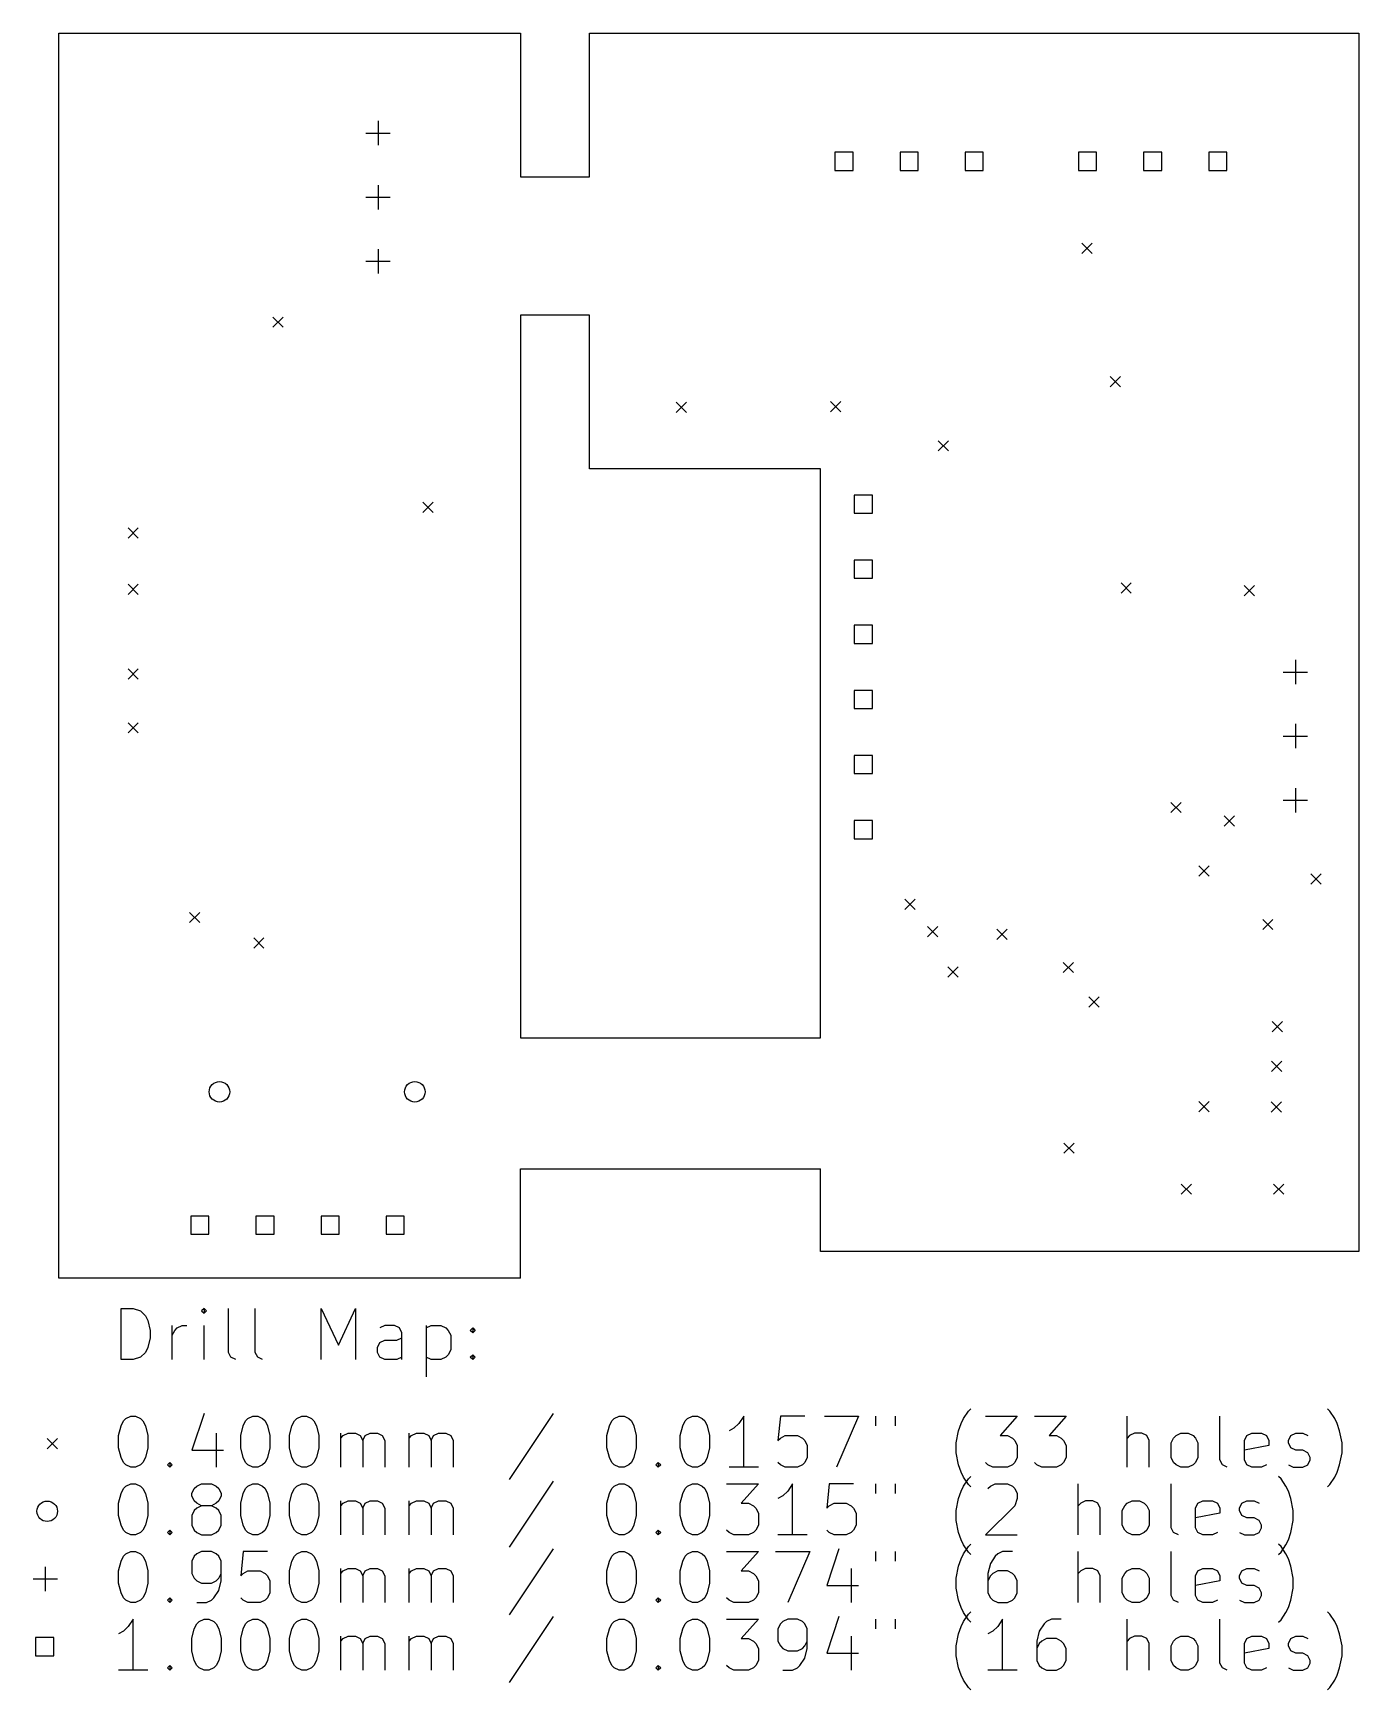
# Model space of a CAD drawing. Extents: x 3.47 to 5.51, y -4.55 to -2.01.
import ezdxf

# ---------------------------------------------------------------- set-up
doc = ezdxf.new("R2010")
doc.units = 0
doc.header["$MEASUREMENT"] = 0
doc.layers.add('BLACK', color=7, linetype='CONTINUOUS')

msp = doc.modelspace()

# ---------------------------------------------------------------- linework, layer by layer
at = {"layer": 'BLACK', "linetype": 'CONTINUOUS'}
for p, q in [((3.51181, -2.00787), (4.22047, -2.00787)), ((3.51181, -3.92028), (3.51181, -2.00787)), ((4.22047, -2.00787), (4.22047, -2.22835)), ((4.32677, -2.00787), (5.50787, -2.00787)), ((4.32677, -2.22835), (4.32677, -2.00787)), ((5.50787, -2.00787), (5.50787, -3.87894)), ((3.98327, -2.16142), (4.02067, -2.16142)), ((4.00197, -2.14272), (4.00197, -2.18012)), ((4.73124, -2.1908), (4.7034, -2.1908)), ((4.7034, -2.1908), (4.7034, -2.21864)), ((4.73124, -2.21864), (4.73124, -2.1908)), ((4.83124, -2.1908), (4.8034, -2.1908)), ((4.8034, -2.1908), (4.8034, -2.21864)), ((4.83124, -2.21864), (4.83124, -2.1908)), ((4.93124, -2.1908), (4.9034, -2.1908)), ((4.9034, -2.1908), (4.9034, -2.21864)), ((4.93124, -2.21864), (4.93124, -2.1908)), ((5.10526, -2.1908), (5.07742, -2.1908)), ((5.07742, -2.1908), (5.07742, -2.21864)), ((5.10526, -2.21864), (5.10526, -2.1908)), ((5.20526, -2.1908), (5.17742, -2.1908)), ((5.17742, -2.1908), (5.17742, -2.21864)), ((5.20526, -2.21864), (5.20526, -2.1908)), ((5.30526, -2.1908), (5.27742, -2.1908)), ((5.27742, -2.1908), (5.27742, -2.21864)), ((5.30526, -2.21864), (5.30526, -2.1908)), ((4.22047, -2.22835), (4.32677, -2.22835)), ((4.7034, -2.21864), (4.73124, -2.21864)), ((4.8034, -2.21864), (4.83124, -2.21864)), ((4.9034, -2.21864), (4.93124, -2.21864)), ((5.07742, -2.21864), (5.10526, -2.21864)), ((5.17742, -2.21864), (5.20526, -2.21864)), ((5.27742, -2.21864), (5.30526, -2.21864)), ((3.98327, -2.25984), (4.02067, -2.25984)), ((4.00197, -2.24114), (4.00197, -2.27854)), ((4.00197, -2.33957), (4.00197, -2.37697)), ((5.08268, -2.33071), (5.09843, -2.34646)), ((5.09843, -2.33071), (5.08268, -2.34646)), ((3.98327, -2.35827), (4.02067, -2.35827)), ((4.22047, -2.44094), (4.22047, -3.55118)), ((4.32677, -2.44094), (4.22047, -2.44094)), ((4.32677, -2.67717), (4.32677, -2.44094)), ((3.84055, -2.4439), (3.8563, -2.45965)), ((3.8563, -2.4439), (3.84055, -2.45965)), ((5.12598, -2.53543), (5.14173, -2.55118)), ((5.14173, -2.53543), (5.12598, -2.55118)), ((4.45965, -2.5748), (4.47539, -2.59055)), ((4.47539, -2.5748), (4.45965, -2.59055)), ((4.69685, -2.57382), (4.7126, -2.58957)), ((4.7126, -2.57382), (4.69685, -2.58957)), ((4.8622, -2.63386), (4.87795, -2.64961)), ((4.87795, -2.63386), (4.8622, -2.64961)), ((4.6811, -2.67717), (4.32677, -2.67717)), ((4.6811, -3.55118), (4.6811, -2.67717)), ((4.76097, -2.71738), (4.73313, -2.71738)), ((4.73313, -2.71738), (4.73313, -2.74522)), ((4.76097, -2.74522), (4.76097, -2.71738)), ((4.07087, -2.72835), (4.08661, -2.74409)), ((4.08661, -2.72835), (4.07087, -2.74409)), ((4.73313, -2.74522), (4.76097, -2.74522)), ((3.61811, -2.76772), (3.63386, -2.78346)), ((3.63386, -2.76772), (3.61811, -2.78346)), ((4.76097, -2.81738), (4.73313, -2.81738)), ((4.73313, -2.81738), (4.73313, -2.84522)), ((4.76097, -2.84522), (4.76097, -2.81738)), ((4.73313, -2.84522), (4.76097, -2.84522)), ((3.61811, -2.85433), (3.63386, -2.87008)), ((3.63386, -2.85433), (3.61811, -2.87008)), ((5.14272, -2.85236), (5.15846, -2.86811)), ((5.15846, -2.85236), (5.14272, -2.86811)), ((5.33169, -2.8563), (5.34744, -2.87205)), ((5.34744, -2.8563), (5.33169, -2.87205)), ((4.76097, -2.91738), (4.73313, -2.91738)), ((4.73313, -2.91738), (4.73313, -2.94522)), ((4.76097, -2.94522), (4.76097, -2.91738)), ((4.73313, -2.94522), (4.76097, -2.94522)), ((5.41043, -2.97047), (5.41043, -3.00787)), ((3.61811, -2.98425), (3.63386, -3)), ((3.63386, -2.98425), (3.61811, -3)), ((5.39173, -2.98917), (5.42913, -2.98917)), ((4.76097, -3.01738), (4.73313, -3.01738)), ((4.73313, -3.01738), (4.73313, -3.04522)), ((4.76097, -3.04522), (4.76097, -3.01738)), ((4.73313, -3.04522), (4.76097, -3.04522)), ((3.61811, -3.06693), (3.63386, -3.08268)), ((3.63386, -3.06693), (3.61811, -3.08268)), ((5.41043, -3.0689), (5.41043, -3.1063)), ((5.39173, -3.0876), (5.42913, -3.0876)), ((4.76097, -3.11738), (4.73313, -3.11738)), ((4.73313, -3.11738), (4.73313, -3.14522)), ((4.76097, -3.14522), (4.76097, -3.11738)), ((4.73313, -3.14522), (4.76097, -3.14522)), ((5.41043, -3.16732), (5.41043, -3.20472)), ((5.21929, -3.18937), (5.23504, -3.20512)), ((5.23504, -3.18937), (5.21929, -3.20512)), ((5.39173, -3.18602), (5.42913, -3.18602)), ((4.76097, -3.21738), (4.73313, -3.21738)), ((4.73313, -3.21738), (4.73313, -3.24522)), ((4.76097, -3.24522), (4.76097, -3.21738)), ((5.30118, -3.21006), (5.31693, -3.22581)), ((5.31693, -3.21006), (5.30118, -3.22581)), ((4.73313, -3.24522), (4.76097, -3.24522)), ((5.2622, -3.28679), (5.27795, -3.30254)), ((5.27795, -3.28679), (5.2622, -3.30254)), ((5.43406, -3.29921), (5.4498, -3.31496)), ((5.4498, -3.29921), (5.43406, -3.31496)), ((3.7126, -3.35827), (3.72835, -3.37402)), ((3.72835, -3.35827), (3.7126, -3.37402)), ((4.81102, -3.33819), (4.82677, -3.35394)), ((4.82677, -3.33819), (4.81102, -3.35394)), ((4.84547, -3.37992), (4.86122, -3.39567)), ((4.86122, -3.37992), (4.84547, -3.39567)), ((4.95197, -3.38425), (4.96772, -3.4)), ((4.96772, -3.38425), (4.95197, -3.4)), ((5.36024, -3.36909), (5.37598, -3.38484)), ((5.37598, -3.36909), (5.36024, -3.38484)), ((3.81102, -3.39764), (3.82677, -3.41339)), ((3.82677, -3.39764), (3.81102, -3.41339)), ((5.05413, -3.43504), (5.06988, -3.45079)), ((5.06988, -3.43504), (5.05413, -3.45079)), ((4.87697, -3.44193), (4.89272, -3.45768)), ((4.89272, -3.44193), (4.87697, -3.45768)), ((5.09348, -3.48819), (5.10923, -3.50394)), ((5.10923, -3.48819), (5.09348, -3.50394)), ((5.3748, -3.52598), (5.39055, -3.54173)), ((5.39055, -3.52598), (5.3748, -3.54173)), ((4.22047, -3.55118), (4.6811, -3.55118)), ((5.37362, -3.58701), (5.38937, -3.60276)), ((5.38937, -3.58701), (5.37362, -3.60276)), ((5.2622, -3.64882), (5.27795, -3.66457)), ((5.27795, -3.64882), (5.2622, -3.66457)), ((5.37323, -3.64921), (5.38898, -3.66496)), ((5.38898, -3.64921), (5.37323, -3.66496)), ((5.05512, -3.7126), (5.07087, -3.72835)), ((5.07087, -3.7126), (5.05512, -3.72835)), ((4.22047, -3.92028), (4.22047, -3.75197)), ((4.22047, -3.75197), (4.6811, -3.75197)), ((4.6811, -3.87894), (4.6811, -3.75197)), ((5.23524, -3.77559), (5.25098, -3.79134)), ((5.25098, -3.77559), (5.23524, -3.79134)), ((5.37697, -3.77559), (5.39272, -3.79134)), ((5.39272, -3.77559), (5.37697, -3.79134)), ((3.74227, -3.82466), (3.71443, -3.82466)), ((3.71443, -3.82466), (3.71443, -3.8525)), ((3.74227, -3.8525), (3.74227, -3.82466)), ((3.84227, -3.82466), (3.81443, -3.82466)), ((3.81443, -3.82466), (3.81443, -3.8525)), ((3.84227, -3.8525), (3.84227, -3.82466)), ((3.94227, -3.82466), (3.91443, -3.82466)), ((3.91443, -3.82466), (3.91443, -3.8525)), ((3.94227, -3.8525), (3.94227, -3.82466)), ((4.04227, -3.82466), (4.01443, -3.82466)), ((4.01443, -3.82466), (4.01443, -3.8525)), ((4.04227, -3.8525), (4.04227, -3.82466)), ((3.71443, -3.8525), (3.74227, -3.8525)), ((3.81443, -3.8525), (3.84227, -3.8525)), ((3.91443, -3.8525), (3.94227, -3.8525)), ((4.01443, -3.8525), (4.04227, -3.8525)), ((5.50787, -3.87894), (4.6811, -3.87894)), ((4.22047, -3.92028), (3.51181, -3.92028)), ((3.60733, -4.04528), (3.60733, -3.96654)), ((3.60733, -3.96654), (3.62608, -3.96654)), ((3.62608, -3.96654), (3.63733, -3.97029)), ((3.73481, -3.96654), (3.73106, -3.97029)), ((3.73856, -3.97029), (3.73481, -3.96654)), ((3.73481, -3.96654), (3.73481, -3.97404)), ((3.77231, -4.03404), (3.77231, -3.96654)), ((3.81355, -4.03404), (3.81355, -3.96654)), ((3.91479, -4.04528), (3.91479, -3.96654)), ((3.91479, -3.96654), (3.94104, -4.02279)), ((3.94104, -4.02279), (3.96729, -3.96654)), ((3.96729, -3.96654), (3.96729, -4.04528)), ((3.63733, -3.97029), (3.64483, -3.97779)), ((3.64483, -3.97779), (3.64858, -3.98529)), ((3.64858, -3.98529), (3.65232, -4.00029)), ((3.68607, -4.04528), (3.68607, -3.99279)), ((3.69357, -3.99654), (3.70107, -3.99279)), ((3.70107, -3.99279), (3.70857, -3.99279)), ((3.73106, -3.97029), (3.73481, -3.97404)), ((3.73481, -3.97404), (3.73856, -3.97029)), ((3.73481, -4.04528), (3.73481, -3.99279)), ((4.01228, -3.99279), (4.00478, -3.99654)), ((4.02728, -3.99279), (4.01228, -3.99279)), ((4.03478, -3.99654), (4.02728, -3.99279)), ((4.07602, -3.99279), (4.07602, -4.07153)), ((4.07602, -3.99654), (4.08352, -3.99279)), ((4.08352, -3.99279), (4.09852, -3.99279)), ((4.09852, -3.99279), (4.10602, -3.99654)), ((3.65232, -4.01154), (3.64858, -4.02654)), ((3.65232, -4.00029), (3.65232, -4.01154)), ((3.68607, -4.00779), (3.68982, -4.00029)), ((3.68982, -4.00029), (3.69357, -3.99654)), ((4.00103, -4.02654), (4.00478, -4.01904)), ((4.00478, -4.01904), (4.01228, -4.01529)), ((4.01228, -4.01529), (4.03103, -4.01529)), ((4.03103, -4.01529), (4.03853, -4.01154)), ((4.03853, -4.00404), (4.03478, -3.99654)), ((4.03853, -4.04528), (4.03853, -4.00404)), ((4.10602, -3.99654), (4.10977, -4.00029)), ((4.10977, -4.00029), (4.11352, -4.00779)), ((4.11352, -4.00779), (4.11352, -4.03029)), ((4.14351, -4.00029), (4.14726, -3.99654)), ((4.14726, -4.00404), (4.14351, -4.00029)), ((4.14726, -3.99654), (4.15101, -4.00029)), ((4.14726, -3.99654), (4.14726, -4.00404)), ((4.15101, -4.00029), (4.14726, -4.00404)), ((3.62608, -4.04528), (3.60733, -4.04528)), ((3.63733, -4.04154), (3.62608, -4.04528)), ((3.64483, -4.03404), (3.63733, -4.04154)), ((3.64858, -4.02654), (3.64483, -4.03404)), ((3.77606, -4.04154), (3.77231, -4.03404)), ((3.78356, -4.04528), (3.77606, -4.04154)), ((3.8173, -4.04154), (3.81355, -4.03404)), ((3.8248, -4.04528), (3.8173, -4.04154)), ((4.00103, -4.03404), (4.00103, -4.02654)), ((4.00478, -4.04154), (4.00103, -4.03404)), ((4.01228, -4.04528), (4.00478, -4.04154)), ((4.03103, -4.04528), (4.01228, -4.04528)), ((4.03853, -4.04154), (4.03103, -4.04528)), ((4.08352, -4.04528), (4.07602, -4.04154)), ((4.09852, -4.04528), (4.08352, -4.04528)), ((4.10602, -4.04154), (4.09852, -4.04528)), ((4.10977, -4.03779), (4.10602, -4.04154)), ((4.11352, -4.03029), (4.10977, -4.03779)), ((4.14351, -4.04154), (4.14726, -4.03779)), ((4.14726, -4.04528), (4.14351, -4.04154)), ((4.14726, -4.03779), (4.15101, -4.04154)), ((4.14726, -4.03779), (4.14726, -4.04528)), ((4.15101, -4.04154), (4.14726, -4.04528)), ((4.90842, -4.1244), (4.91217, -4.12065)), ((5.46335, -4.1244), (5.4596, -4.12065)), ((3.60358, -4.1619), (3.60733, -4.1469)), ((3.60733, -4.1469), (3.61108, -4.1394)), ((3.61108, -4.1394), (3.61483, -4.13565)), ((3.61483, -4.13565), (3.62233, -4.1319)), ((3.62233, -4.1319), (3.62983, -4.1319)), ((3.62983, -4.1319), (3.63733, -4.13565)), ((3.63733, -4.13565), (3.64108, -4.1394)), ((3.64108, -4.1394), (3.64483, -4.1469)), ((3.64483, -4.1469), (3.64858, -4.1619)), ((3.73481, -4.12815), (3.71607, -4.18439)), ((3.79106, -4.1619), (3.79481, -4.1469)), ((3.79481, -4.1469), (3.79856, -4.1394)), ((3.79856, -4.1394), (3.80231, -4.13565)), ((3.80231, -4.13565), (3.8098, -4.1319)), ((3.8098, -4.1319), (3.8173, -4.1319)), ((3.8173, -4.1319), (3.8248, -4.13565)), ((3.8248, -4.13565), (3.82855, -4.1394)), ((3.82855, -4.1394), (3.8323, -4.1469)), ((3.8323, -4.1469), (3.83605, -4.1619)), ((3.86605, -4.1619), (3.8698, -4.1469)), ((3.8698, -4.1469), (3.87355, -4.1394)), ((3.87355, -4.1394), (3.8773, -4.13565)), ((3.8773, -4.13565), (3.8848, -4.1319)), ((3.8848, -4.1319), (3.89229, -4.1319)), ((3.89229, -4.1319), (3.89979, -4.13565)), ((3.89979, -4.13565), (3.90354, -4.1394)), ((3.90354, -4.1394), (3.90729, -4.1469)), ((3.90729, -4.1469), (3.91104, -4.1619)), ((4.271, -4.12815), (4.20351, -4.22939)), ((4.35349, -4.1619), (4.35724, -4.1469)), ((4.35724, -4.1469), (4.36099, -4.1394)), ((4.36099, -4.1394), (4.36474, -4.13565)), ((4.36474, -4.13565), (4.37223, -4.1319)), ((4.37223, -4.1319), (4.37973, -4.1319)), ((4.37973, -4.1319), (4.38723, -4.13565)), ((4.38723, -4.13565), (4.39098, -4.1394)), ((4.39098, -4.1394), (4.39473, -4.1469)), ((4.39473, -4.1469), (4.39848, -4.1619)), ((4.46597, -4.1619), (4.46972, -4.1469)), ((4.46972, -4.1469), (4.47347, -4.1394)), ((4.47347, -4.1394), (4.47722, -4.13565)), ((4.47722, -4.13565), (4.48472, -4.1319)), ((4.48472, -4.1319), (4.49222, -4.1319)), ((4.49222, -4.1319), (4.49972, -4.13565)), ((4.49972, -4.13565), (4.50347, -4.1394)), ((4.50347, -4.1394), (4.50722, -4.1469)), ((4.50722, -4.1469), (4.51097, -4.1619)), ((4.55596, -4.14315), (4.54846, -4.15065)), ((4.56346, -4.1319), (4.55596, -4.14315)), ((4.56346, -4.21064), (4.56346, -4.1319)), ((4.6197, -4.1319), (4.61595, -4.16939)), ((4.6572, -4.1319), (4.6197, -4.1319)), ((4.6872, -4.1319), (4.73969, -4.1319)), ((4.73969, -4.1319), (4.70594, -4.21064)), ((4.76594, -4.1319), (4.76594, -4.1469)), ((4.79593, -4.1319), (4.79593, -4.1469)), ((4.89342, -4.1544), (4.89717, -4.14315)), ((4.89717, -4.14315), (4.90092, -4.13565)), ((4.90092, -4.13565), (4.90842, -4.1244)), ((4.93466, -4.1319), (4.98341, -4.1319)), ((4.98341, -4.1319), (4.95716, -4.1619)), ((5.00966, -4.1319), (5.0584, -4.1319)), ((5.0584, -4.1319), (5.03215, -4.1619)), ((5.15214, -4.21064), (5.15214, -4.1319)), ((5.29462, -4.19939), (5.29462, -4.1319)), ((5.47085, -4.13565), (5.46335, -4.1244)), ((5.4746, -4.14315), (5.47085, -4.13565)), ((5.47835, -4.1544), (5.4746, -4.14315)), ((3.49409, -4.16634), (3.50984, -4.18209)), ((3.50984, -4.16634), (3.49409, -4.18209)), ((3.60358, -4.18064), (3.60358, -4.1619)), ((3.64858, -4.1619), (3.64858, -4.18064)), ((3.75356, -4.15815), (3.75356, -4.21064)), ((3.79106, -4.18064), (3.79106, -4.1619)), ((3.83605, -4.1619), (3.83605, -4.18064)), ((3.86605, -4.18064), (3.86605, -4.1619)), ((3.91104, -4.1619), (3.91104, -4.18064)), ((3.94479, -4.21064), (3.94479, -4.15815)), ((3.94479, -4.16564), (3.94854, -4.1619)), ((3.94854, -4.1619), (3.95604, -4.15815)), ((3.95604, -4.15815), (3.96729, -4.15815)), ((3.96729, -4.15815), (3.97478, -4.1619)), ((3.97478, -4.1619), (3.97853, -4.16939)), ((3.97853, -4.16939), (3.98228, -4.1619)), ((3.97853, -4.16939), (3.97853, -4.21064)), ((3.98228, -4.1619), (3.98978, -4.15815)), ((3.98978, -4.15815), (4.00103, -4.15815)), ((4.00103, -4.15815), (4.00853, -4.1619)), ((4.00853, -4.1619), (4.01228, -4.16939)), ((4.01228, -4.16939), (4.01228, -4.21064)), ((4.04978, -4.21064), (4.04978, -4.15815)), ((4.04978, -4.16564), (4.05352, -4.1619)), ((4.05352, -4.1619), (4.06102, -4.15815)), ((4.06102, -4.15815), (4.07227, -4.15815)), ((4.07227, -4.15815), (4.07977, -4.1619)), ((4.07977, -4.1619), (4.08352, -4.16939)), ((4.08352, -4.16939), (4.08727, -4.1619)), ((4.08352, -4.16939), (4.08352, -4.21064)), ((4.08727, -4.1619), (4.09477, -4.15815)), ((4.09477, -4.15815), (4.10602, -4.15815)), ((4.10602, -4.15815), (4.11352, -4.1619)), ((4.11352, -4.1619), (4.11727, -4.16939)), ((4.11727, -4.16939), (4.11727, -4.21064)), ((4.35349, -4.18064), (4.35349, -4.1619)), ((4.39848, -4.1619), (4.39848, -4.18064)), ((4.46597, -4.18064), (4.46597, -4.1619)), ((4.51097, -4.1619), (4.51097, -4.18064)), ((4.54846, -4.15065), (4.54096, -4.1544)), ((4.61595, -4.16939), (4.6197, -4.16564)), ((4.6197, -4.16564), (4.6272, -4.1619)), ((4.6272, -4.1619), (4.64595, -4.1619)), ((4.64595, -4.1619), (4.65345, -4.16564)), ((4.65345, -4.16564), (4.6572, -4.16939)), ((4.6572, -4.16939), (4.66095, -4.17689)), ((4.88967, -4.17314), (4.89342, -4.1544)), ((4.95716, -4.1619), (4.96841, -4.1619)), ((4.96841, -4.1619), (4.97591, -4.16564)), ((4.97591, -4.16564), (4.97966, -4.16939)), ((4.97966, -4.16939), (4.98341, -4.17689)), ((5.03215, -4.1619), (5.0434, -4.1619)), ((5.0434, -4.1619), (5.0509, -4.16564)), ((5.0509, -4.16564), (5.05465, -4.16939)), ((5.05465, -4.16939), (5.0584, -4.17689)), ((5.15589, -4.1619), (5.15214, -4.16564)), ((5.16339, -4.15815), (5.15589, -4.1619)), ((5.17463, -4.15815), (5.16339, -4.15815)), ((5.18213, -4.1619), (5.17463, -4.15815)), ((5.18588, -4.16939), (5.18213, -4.1619)), ((5.18588, -4.21064), (5.18588, -4.16939)), ((5.21963, -4.17314), (5.22338, -4.16564)), ((5.22338, -4.16564), (5.22713, -4.1619)), ((5.22713, -4.1619), (5.23463, -4.15815)), ((5.23463, -4.15815), (5.24588, -4.15815)), ((5.24588, -4.15815), (5.25337, -4.1619)), ((5.25337, -4.1619), (5.25712, -4.16564)), ((5.25712, -4.16564), (5.26087, -4.17314)), ((5.33211, -4.16939), (5.33586, -4.1619)), ((5.33211, -4.19939), (5.33211, -4.16939)), ((5.33586, -4.1619), (5.34336, -4.15815)), ((5.34336, -4.15815), (5.35836, -4.15815)), ((5.35836, -4.15815), (5.36586, -4.1619)), ((5.36586, -4.1619), (5.36961, -4.16939)), ((5.36961, -4.16939), (5.36961, -4.17689)), ((5.39961, -4.16939), (5.40336, -4.1619)), ((5.39961, -4.17314), (5.39961, -4.16939)), ((5.40336, -4.1619), (5.41086, -4.15815)), ((5.41086, -4.15815), (5.4221, -4.15815)), ((5.4221, -4.15815), (5.4296, -4.1619)), ((5.4821, -4.17314), (5.47835, -4.1544)), ((3.60733, -4.19564), (3.60358, -4.18064)), ((3.61108, -4.20314), (3.60733, -4.19564)), ((3.64483, -4.19564), (3.64108, -4.20314)), ((3.64858, -4.18064), (3.64483, -4.19564)), ((3.71607, -4.18439), (3.76481, -4.18439)), ((3.79481, -4.19564), (3.79106, -4.18064)), ((3.79856, -4.20314), (3.79481, -4.19564)), ((3.8323, -4.19564), (3.82855, -4.20314)), ((3.83605, -4.18064), (3.8323, -4.19564)), ((3.8698, -4.19564), (3.86605, -4.18064)), ((3.87355, -4.20314), (3.8698, -4.19564)), ((3.90729, -4.19564), (3.90354, -4.20314)), ((3.91104, -4.18064), (3.90729, -4.19564)), ((4.35724, -4.19564), (4.35349, -4.18064)), ((4.36099, -4.20314), (4.35724, -4.19564)), ((4.39473, -4.19564), (4.39098, -4.20314)), ((4.39848, -4.18064), (4.39473, -4.19564)), ((4.46972, -4.19564), (4.46597, -4.18064)), ((4.47347, -4.20314), (4.46972, -4.19564)), ((4.50722, -4.19564), (4.50347, -4.20314)), ((4.51097, -4.18064), (4.50722, -4.19564)), ((4.66095, -4.19564), (4.6572, -4.20314)), ((4.66095, -4.17689), (4.66095, -4.19564)), ((4.88967, -4.18814), (4.88967, -4.17314)), ((4.89342, -4.20689), (4.88967, -4.18814)), ((4.98341, -4.19564), (4.97966, -4.20314)), ((4.98341, -4.17689), (4.98341, -4.19564)), ((5.0584, -4.19564), (5.05465, -4.20314)), ((5.0584, -4.17689), (5.0584, -4.19564)), ((5.21963, -4.19564), (5.21963, -4.17314)), ((5.22338, -4.20314), (5.21963, -4.19564)), ((5.26087, -4.19564), (5.25712, -4.20314)), ((5.26087, -4.17314), (5.26087, -4.19564)), ((5.36961, -4.17689), (5.33211, -4.18439)), ((5.40336, -4.18064), (5.39961, -4.17314)), ((5.41086, -4.18439), (5.40336, -4.18064)), ((5.4221, -4.18439), (5.41086, -4.18439)), ((5.4296, -4.18814), (5.4221, -4.18439)), ((5.43335, -4.19564), (5.4296, -4.18814)), ((5.43335, -4.19939), (5.43335, -4.19564)), ((5.47835, -4.20689), (5.4821, -4.18814)), ((5.4821, -4.18814), (5.4821, -4.17314)), ((3.61483, -4.20689), (3.61108, -4.20314)), ((3.62233, -4.21064), (3.61483, -4.20689)), ((3.62983, -4.21064), (3.62233, -4.21064)), ((3.63733, -4.20689), (3.62983, -4.21064)), ((3.64108, -4.20314), (3.63733, -4.20689)), ((3.67857, -4.20689), (3.68232, -4.20314)), ((3.68232, -4.21064), (3.67857, -4.20689)), ((3.68232, -4.20314), (3.68607, -4.20689)), ((3.68232, -4.20314), (3.68232, -4.21064)), ((3.68607, -4.20689), (3.68232, -4.21064)), ((3.80231, -4.20689), (3.79856, -4.20314)), ((3.8098, -4.21064), (3.80231, -4.20689)), ((3.8173, -4.21064), (3.8098, -4.21064)), ((3.8248, -4.20689), (3.8173, -4.21064)), ((3.82855, -4.20314), (3.8248, -4.20689)), ((3.8773, -4.20689), (3.87355, -4.20314)), ((3.8848, -4.21064), (3.8773, -4.20689)), ((3.89229, -4.21064), (3.8848, -4.21064)), ((3.89979, -4.20689), (3.89229, -4.21064)), ((3.90354, -4.20314), (3.89979, -4.20689)), ((4.36474, -4.20689), (4.36099, -4.20314)), ((4.37223, -4.21064), (4.36474, -4.20689)), ((4.37973, -4.21064), (4.37223, -4.21064)), ((4.38723, -4.20689), (4.37973, -4.21064)), ((4.39098, -4.20314), (4.38723, -4.20689)), ((4.42848, -4.20689), (4.43223, -4.20314)), ((4.43223, -4.21064), (4.42848, -4.20689)), ((4.43223, -4.20314), (4.43598, -4.20689)), ((4.43223, -4.20314), (4.43223, -4.21064)), ((4.43598, -4.20689), (4.43223, -4.21064)), ((4.47722, -4.20689), (4.47347, -4.20314)), ((4.48472, -4.21064), (4.47722, -4.20689)), ((4.49222, -4.21064), (4.48472, -4.21064)), ((4.49972, -4.20689), (4.49222, -4.21064)), ((4.50347, -4.20314), (4.49972, -4.20689)), ((4.58596, -4.21064), (4.54096, -4.21064)), ((4.6197, -4.20689), (4.61595, -4.20314)), ((4.6272, -4.21064), (4.6197, -4.20689)), ((4.64595, -4.21064), (4.6272, -4.21064)), ((4.65345, -4.20689), (4.64595, -4.21064)), ((4.6572, -4.20314), (4.65345, -4.20689)), ((4.89717, -4.21814), (4.89342, -4.20689)), ((4.90092, -4.22564), (4.89717, -4.21814)), ((4.93841, -4.20689), (4.93466, -4.20314)), ((4.94591, -4.21064), (4.93841, -4.20689)), ((4.96841, -4.21064), (4.94591, -4.21064)), ((4.97591, -4.20689), (4.96841, -4.21064)), ((4.97966, -4.20314), (4.97591, -4.20689)), ((5.0134, -4.20689), (5.00966, -4.20314)), ((5.0209, -4.21064), (5.0134, -4.20689)), ((5.0434, -4.21064), (5.0209, -4.21064)), ((5.0509, -4.20689), (5.0434, -4.21064)), ((5.05465, -4.20314), (5.0509, -4.20689)), ((5.22713, -4.20689), (5.22338, -4.20314)), ((5.23463, -4.21064), (5.22713, -4.20689)), ((5.24588, -4.21064), (5.23463, -4.21064)), ((5.25337, -4.20689), (5.24588, -4.21064)), ((5.25712, -4.20314), (5.25337, -4.20689)), ((5.29837, -4.20689), (5.29462, -4.19939)), ((5.30587, -4.21064), (5.29837, -4.20689)), ((5.33586, -4.20689), (5.33211, -4.19939)), ((5.34336, -4.21064), (5.33586, -4.20689)), ((5.35836, -4.21064), (5.34336, -4.21064)), ((5.36586, -4.20689), (5.35836, -4.21064)), ((5.39961, -4.20689), (5.40711, -4.21064)), ((5.40711, -4.21064), (5.4221, -4.21064)), ((5.4221, -4.21064), (5.4296, -4.20689)), ((5.4296, -4.20689), (5.43335, -4.19939)), ((5.47085, -4.22564), (5.4746, -4.21814)), ((5.4746, -4.21814), (5.47835, -4.20689)), ((3.60733, -4.25083), (3.61108, -4.24334)), ((3.61108, -4.24334), (3.61483, -4.23959)), ((3.61483, -4.23959), (3.62233, -4.23584)), ((3.62233, -4.23584), (3.62983, -4.23584)), ((3.62983, -4.23584), (3.63733, -4.23959)), ((3.63733, -4.23959), (3.64108, -4.24334)), ((3.64108, -4.24334), (3.64483, -4.25083)), ((3.71607, -4.25083), (3.71982, -4.24334)), ((3.71982, -4.24334), (3.72357, -4.23959)), ((3.72357, -4.23959), (3.73106, -4.23584)), ((3.73106, -4.23584), (3.74606, -4.23584)), ((3.74606, -4.23584), (3.75356, -4.23959)), ((3.75356, -4.23959), (3.75731, -4.24334)), ((3.75731, -4.24334), (3.76106, -4.25083)), ((3.79481, -4.25083), (3.79856, -4.24334)), ((3.79856, -4.24334), (3.80231, -4.23959)), ((3.80231, -4.23959), (3.8098, -4.23584)), ((3.8098, -4.23584), (3.8173, -4.23584)), ((3.8173, -4.23584), (3.8248, -4.23959)), ((3.8248, -4.23959), (3.82855, -4.24334)), ((3.82855, -4.24334), (3.8323, -4.25083)), ((3.8698, -4.25083), (3.87355, -4.24334)), ((3.87355, -4.24334), (3.8773, -4.23959)), ((3.8773, -4.23959), (3.8848, -4.23584)), ((3.8848, -4.23584), (3.89229, -4.23584)), ((3.89229, -4.23584), (3.89979, -4.23959)), ((3.89979, -4.23959), (3.90354, -4.24334)), ((3.90354, -4.24334), (3.90729, -4.25083)), ((4.271, -4.23209), (4.20351, -4.33332)), ((4.35724, -4.25083), (4.36099, -4.24334)), ((4.36099, -4.24334), (4.36474, -4.23959)), ((4.36474, -4.23959), (4.37223, -4.23584)), ((4.37223, -4.23584), (4.37973, -4.23584)), ((4.37973, -4.23584), (4.38723, -4.23959)), ((4.38723, -4.23959), (4.39098, -4.24334)), ((4.39098, -4.24334), (4.39473, -4.25083)), ((4.46972, -4.25083), (4.47347, -4.24334)), ((4.47347, -4.24334), (4.47722, -4.23959)), ((4.47722, -4.23959), (4.48472, -4.23584)), ((4.48472, -4.23584), (4.49222, -4.23584)), ((4.49222, -4.23584), (4.49972, -4.23959)), ((4.49972, -4.23959), (4.50347, -4.24334)), ((4.50347, -4.24334), (4.50722, -4.25083)), ((4.53721, -4.23584), (4.58596, -4.23584)), ((4.58596, -4.23584), (4.55971, -4.26583)), ((4.63095, -4.24708), (4.62345, -4.25458)), ((4.63845, -4.23584), (4.63095, -4.24708)), ((4.63845, -4.31458), (4.63845, -4.23584)), ((4.69469, -4.23584), (4.69094, -4.27333)), ((4.73219, -4.23584), (4.69469, -4.23584)), ((4.76594, -4.23584), (4.76594, -4.25083)), ((4.79593, -4.23584), (4.79593, -4.25083)), ((4.89342, -4.25833), (4.89717, -4.24708)), ((4.89717, -4.24708), (4.90092, -4.23959)), ((4.90842, -4.23689), (4.90092, -4.22564)), ((4.90092, -4.23959), (4.90842, -4.22834)), ((4.90842, -4.22834), (4.91217, -4.22459)), ((4.91217, -4.24064), (4.90842, -4.23689)), ((4.93841, -4.24334), (4.94216, -4.23959)), ((4.94216, -4.23959), (4.94966, -4.23584)), ((4.94966, -4.23584), (4.96841, -4.23584)), ((4.96841, -4.23584), (4.97591, -4.23959)), ((4.97591, -4.23959), (4.97966, -4.24334)), ((4.97966, -4.24334), (4.98341, -4.25083)), ((5.07715, -4.31458), (5.07715, -4.23584)), ((5.21963, -4.30333), (5.21963, -4.23584)), ((5.38836, -4.22834), (5.38461, -4.22459)), ((5.39586, -4.23959), (5.38836, -4.22834)), ((5.39961, -4.24708), (5.39586, -4.23959)), ((5.40336, -4.25833), (5.39961, -4.24708)), ((5.4596, -4.24064), (5.46335, -4.23689)), ((5.46335, -4.23689), (5.47085, -4.22564)), ((3.60358, -4.26583), (3.60733, -4.25083)), ((3.60358, -4.28458), (3.60358, -4.26583)), ((3.64483, -4.25083), (3.64858, -4.26583)), ((3.64858, -4.26583), (3.64858, -4.28458)), ((3.71607, -4.25458), (3.71607, -4.25083)), ((3.71982, -4.26208), (3.71607, -4.25458)), ((3.72357, -4.26583), (3.71982, -4.26208)), ((3.72357, -4.27333), (3.71982, -4.27708)), ((3.73106, -4.26958), (3.72357, -4.26583)), ((3.73106, -4.26958), (3.72357, -4.27333)), ((3.74606, -4.26958), (3.73106, -4.26958)), ((3.75356, -4.26583), (3.74606, -4.26958)), ((3.75356, -4.27333), (3.74606, -4.26958)), ((3.75731, -4.26208), (3.75356, -4.26583)), ((3.75731, -4.27708), (3.75356, -4.27333)), ((3.76106, -4.25458), (3.75731, -4.26208)), ((3.76106, -4.25083), (3.76106, -4.25458)), ((3.79106, -4.26583), (3.79481, -4.25083)), ((3.79106, -4.28458), (3.79106, -4.26583)), ((3.8323, -4.25083), (3.83605, -4.26583)), ((3.83605, -4.26583), (3.83605, -4.28458)), ((3.86605, -4.26583), (3.8698, -4.25083)), ((3.86605, -4.28458), (3.86605, -4.26583)), ((3.90729, -4.25083), (3.91104, -4.26583)), ((3.91104, -4.26583), (3.91104, -4.28458)), ((3.94479, -4.31458), (3.94479, -4.26208)), ((3.94479, -4.26958), (3.94854, -4.26583)), ((3.94854, -4.26583), (3.95604, -4.26208)), ((3.95604, -4.26208), (3.96729, -4.26208)), ((3.96729, -4.26208), (3.97478, -4.26583)), ((3.97478, -4.26583), (3.97853, -4.27333)), ((3.97853, -4.27333), (3.98228, -4.26583)), ((3.97853, -4.27333), (3.97853, -4.31458)), ((3.98228, -4.26583), (3.98978, -4.26208)), ((3.98978, -4.26208), (4.00103, -4.26208)), ((4.00103, -4.26208), (4.00853, -4.26583)), ((4.00853, -4.26583), (4.01228, -4.27333)), ((4.01228, -4.27333), (4.01228, -4.31458)), ((4.04978, -4.31458), (4.04978, -4.26208)), ((4.04978, -4.26958), (4.05352, -4.26583)), ((4.05352, -4.26583), (4.06102, -4.26208)), ((4.06102, -4.26208), (4.07227, -4.26208)), ((4.07227, -4.26208), (4.07977, -4.26583)), ((4.07977, -4.26583), (4.08352, -4.27333)), ((4.08352, -4.27333), (4.08727, -4.26583)), ((4.08352, -4.27333), (4.08352, -4.31458)), ((4.08727, -4.26583), (4.09477, -4.26208)), ((4.09477, -4.26208), (4.10602, -4.26208)), ((4.10602, -4.26208), (4.11352, -4.26583)), ((4.11352, -4.26583), (4.11727, -4.27333)), ((4.11727, -4.27333), (4.11727, -4.31458)), ((4.35349, -4.26583), (4.35724, -4.25083)), ((4.35349, -4.28458), (4.35349, -4.26583)), ((4.39473, -4.25083), (4.39848, -4.26583)), ((4.39848, -4.26583), (4.39848, -4.28458)), ((4.46597, -4.26583), (4.46972, -4.25083)), ((4.46597, -4.28458), (4.46597, -4.26583)), ((4.50722, -4.25083), (4.51097, -4.26583)), ((4.51097, -4.26583), (4.51097, -4.28458)), ((4.55971, -4.26583), (4.57096, -4.26583)), ((4.57096, -4.26583), (4.57846, -4.26958)), ((4.57846, -4.26958), (4.58221, -4.27333)), ((4.58221, -4.27333), (4.58596, -4.28083)), ((4.62345, -4.25458), (4.61595, -4.25833)), ((4.69094, -4.27333), (4.69469, -4.26958)), ((4.69469, -4.26958), (4.70219, -4.26583)), ((4.70219, -4.26583), (4.72094, -4.26583)), ((4.72094, -4.26583), (4.72844, -4.26958)), ((4.72844, -4.26958), (4.73219, -4.27333)), ((4.73219, -4.27333), (4.73594, -4.28083)), ((4.88967, -4.27708), (4.89342, -4.25833)), ((4.97966, -4.26958), (4.93466, -4.31458)), ((4.98341, -4.25833), (4.97966, -4.26958)), ((4.98341, -4.25083), (4.98341, -4.25833)), ((5.0809, -4.26583), (5.07715, -4.26958)), ((5.0884, -4.26208), (5.0809, -4.26583)), ((5.09964, -4.26208), (5.0884, -4.26208)), ((5.10714, -4.26583), (5.09964, -4.26208)), ((5.11089, -4.27333), (5.10714, -4.26583)), ((5.11089, -4.31458), (5.11089, -4.27333)), ((5.14464, -4.27708), (5.14839, -4.26958)), ((5.14839, -4.26958), (5.15214, -4.26583)), ((5.15214, -4.26583), (5.15964, -4.26208)), ((5.15964, -4.26208), (5.17089, -4.26208)), ((5.17089, -4.26208), (5.17838, -4.26583)), ((5.17838, -4.26583), (5.18213, -4.26958)), ((5.18213, -4.26958), (5.18588, -4.27708)), ((5.25712, -4.27333), (5.26087, -4.26583)), ((5.25712, -4.30333), (5.25712, -4.27333)), ((5.26087, -4.26583), (5.26837, -4.26208)), ((5.26837, -4.26208), (5.28337, -4.26208)), ((5.28337, -4.26208), (5.29087, -4.26583)), ((5.29087, -4.26583), (5.29462, -4.27333)), ((5.29462, -4.27333), (5.29462, -4.28083)), ((5.32462, -4.27333), (5.32837, -4.26583)), ((5.32462, -4.27708), (5.32462, -4.27333)), ((5.32837, -4.26583), (5.33586, -4.26208)), ((5.33586, -4.26208), (5.34711, -4.26208)), ((5.34711, -4.26208), (5.35461, -4.26583)), ((5.40711, -4.27708), (5.40336, -4.25833)), ((3.60733, -4.29958), (3.60358, -4.28458)), ((3.61108, -4.30708), (3.60733, -4.29958)), ((3.64483, -4.29958), (3.64108, -4.30708)), ((3.64858, -4.28458), (3.64483, -4.29958)), ((3.71982, -4.27708), (3.71607, -4.28458)), ((3.71607, -4.28458), (3.71607, -4.29958)), ((3.71607, -4.29958), (3.71982, -4.30708)), ((3.76106, -4.28458), (3.75731, -4.27708)), ((3.75731, -4.30708), (3.76106, -4.29958)), ((3.76106, -4.29958), (3.76106, -4.28458)), ((3.79481, -4.29958), (3.79106, -4.28458)), ((3.79856, -4.30708), (3.79481, -4.29958)), ((3.8323, -4.29958), (3.82855, -4.30708)), ((3.83605, -4.28458), (3.8323, -4.29958)), ((3.8698, -4.29958), (3.86605, -4.28458)), ((3.87355, -4.30708), (3.8698, -4.29958)), ((3.90729, -4.29958), (3.90354, -4.30708)), ((3.91104, -4.28458), (3.90729, -4.29958)), ((4.35724, -4.29958), (4.35349, -4.28458)), ((4.36099, -4.30708), (4.35724, -4.29958)), ((4.39473, -4.29958), (4.39098, -4.30708)), ((4.39848, -4.28458), (4.39473, -4.29958)), ((4.46972, -4.29958), (4.46597, -4.28458)), ((4.47347, -4.30708), (4.46972, -4.29958)), ((4.50722, -4.29958), (4.50347, -4.30708)), ((4.51097, -4.28458), (4.50722, -4.29958)), ((4.58596, -4.29958), (4.58221, -4.30708)), ((4.58596, -4.28083), (4.58596, -4.29958)), ((4.73594, -4.29958), (4.73219, -4.30708)), ((4.73594, -4.28083), (4.73594, -4.29958)), ((4.88967, -4.29208), (4.88967, -4.27708)), ((4.89342, -4.31083), (4.88967, -4.29208)), ((5.14464, -4.29958), (5.14464, -4.27708)), ((5.14839, -4.30708), (5.14464, -4.29958)), ((5.18588, -4.29958), (5.18213, -4.30708)), ((5.18588, -4.27708), (5.18588, -4.29958)), ((5.29462, -4.28083), (5.25712, -4.28833)), ((5.32837, -4.28458), (5.32462, -4.27708)), ((5.33586, -4.28833), (5.32837, -4.28458)), ((5.34711, -4.28833), (5.33586, -4.28833)), ((5.35461, -4.29208), (5.34711, -4.28833)), ((5.35836, -4.29958), (5.35461, -4.29208)), ((5.35836, -4.30333), (5.35836, -4.29958)), ((5.40336, -4.31083), (5.40711, -4.29208)), ((5.40711, -4.29208), (5.40711, -4.27708)), ((3.61483, -4.31083), (3.61108, -4.30708)), ((3.62233, -4.31458), (3.61483, -4.31083)), ((3.62983, -4.31458), (3.62233, -4.31458)), ((3.63733, -4.31083), (3.62983, -4.31458)), ((3.64108, -4.30708), (3.63733, -4.31083)), ((3.67857, -4.31083), (3.68232, -4.30708)), ((3.68232, -4.31458), (3.67857, -4.31083)), ((3.68232, -4.30708), (3.68607, -4.31083)), ((3.68232, -4.30708), (3.68232, -4.31458)), ((3.68607, -4.31083), (3.68232, -4.31458)), ((3.71982, -4.30708), (3.72357, -4.31083)), ((3.72357, -4.31083), (3.73106, -4.31458)), ((3.73106, -4.31458), (3.74606, -4.31458)), ((3.74606, -4.31458), (3.75356, -4.31083)), ((3.75356, -4.31083), (3.75731, -4.30708)), ((3.80231, -4.31083), (3.79856, -4.30708)), ((3.8098, -4.31458), (3.80231, -4.31083)), ((3.8173, -4.31458), (3.8098, -4.31458)), ((3.8248, -4.31083), (3.8173, -4.31458)), ((3.82855, -4.30708), (3.8248, -4.31083)), ((3.8773, -4.31083), (3.87355, -4.30708)), ((3.8848, -4.31458), (3.8773, -4.31083)), ((3.89229, -4.31458), (3.8848, -4.31458)), ((3.89979, -4.31083), (3.89229, -4.31458)), ((3.90354, -4.30708), (3.89979, -4.31083)), ((4.36474, -4.31083), (4.36099, -4.30708)), ((4.37223, -4.31458), (4.36474, -4.31083)), ((4.37973, -4.31458), (4.37223, -4.31458)), ((4.38723, -4.31083), (4.37973, -4.31458)), ((4.39098, -4.30708), (4.38723, -4.31083)), ((4.42848, -4.31083), (4.43223, -4.30708)), ((4.43223, -4.31458), (4.42848, -4.31083)), ((4.43223, -4.30708), (4.43598, -4.31083)), ((4.43223, -4.30708), (4.43223, -4.31458)), ((4.43598, -4.31083), (4.43223, -4.31458)), ((4.47722, -4.31083), (4.47347, -4.30708)), ((4.48472, -4.31458), (4.47722, -4.31083)), ((4.49222, -4.31458), (4.48472, -4.31458)), ((4.49972, -4.31083), (4.49222, -4.31458)), ((4.50347, -4.30708), (4.49972, -4.31083)), ((4.54096, -4.31083), (4.53721, -4.30708)), ((4.54846, -4.31458), (4.54096, -4.31083)), ((4.57096, -4.31458), (4.54846, -4.31458)), ((4.57846, -4.31083), (4.57096, -4.31458)), ((4.58221, -4.30708), (4.57846, -4.31083)), ((4.66095, -4.31458), (4.61595, -4.31458)), ((4.69469, -4.31083), (4.69094, -4.30708)), ((4.70219, -4.31458), (4.69469, -4.31083)), ((4.72094, -4.31458), (4.70219, -4.31458)), ((4.72844, -4.31083), (4.72094, -4.31458)), ((4.73219, -4.30708), (4.72844, -4.31083)), ((4.89717, -4.32208), (4.89342, -4.31083)), ((4.90092, -4.32957), (4.89717, -4.32208)), ((4.93466, -4.31458), (4.98341, -4.31458)), ((5.15214, -4.31083), (5.14839, -4.30708)), ((5.15964, -4.31458), (5.15214, -4.31083)), ((5.17089, -4.31458), (5.15964, -4.31458)), ((5.17838, -4.31083), (5.17089, -4.31458)), ((5.18213, -4.30708), (5.17838, -4.31083)), ((5.22338, -4.31083), (5.21963, -4.30333)), ((5.23088, -4.31458), (5.22338, -4.31083)), ((5.26087, -4.31083), (5.25712, -4.30333)), ((5.26837, -4.31458), (5.26087, -4.31083)), ((5.28337, -4.31458), (5.26837, -4.31458)), ((5.29087, -4.31083), (5.28337, -4.31458)), ((5.32462, -4.31083), (5.33211, -4.31458)), ((5.33211, -4.31458), (5.34711, -4.31458)), ((5.34711, -4.31458), (5.35461, -4.31083)), ((5.35461, -4.31083), (5.35836, -4.30333)), ((5.39586, -4.32957), (5.39961, -4.32208)), ((5.39961, -4.32208), (5.40336, -4.31083)), ((3.60733, -4.35477), (3.61108, -4.34727)), ((3.61108, -4.34727), (3.61483, -4.34352)), ((3.61483, -4.34352), (3.62233, -4.33977)), ((3.62233, -4.33977), (3.62983, -4.33977)), ((3.62983, -4.33977), (3.63733, -4.34352)), ((3.63733, -4.34352), (3.64108, -4.34727)), ((3.64108, -4.34727), (3.64483, -4.35477)), ((3.71982, -4.34727), (3.71607, -4.35477)), ((3.72357, -4.34352), (3.71982, -4.34727)), ((3.73106, -4.33977), (3.72357, -4.34352)), ((3.74606, -4.33977), (3.73106, -4.33977)), ((3.75356, -4.34352), (3.74606, -4.33977)), ((3.75731, -4.34727), (3.75356, -4.34352)), ((3.76106, -4.35477), (3.75731, -4.34727)), ((3.79481, -4.33977), (3.79106, -4.37727)), ((3.8323, -4.33977), (3.79481, -4.33977)), ((3.8698, -4.35477), (3.87355, -4.34727)), ((3.87355, -4.34727), (3.8773, -4.34352)), ((3.8773, -4.34352), (3.8848, -4.33977)), ((3.8848, -4.33977), (3.89229, -4.33977)), ((3.89229, -4.33977), (3.89979, -4.34352)), ((3.89979, -4.34352), (3.90354, -4.34727)), ((3.90354, -4.34727), (3.90729, -4.35477)), ((4.271, -4.33602), (4.20351, -4.43726)), ((4.35724, -4.35477), (4.36099, -4.34727)), ((4.36099, -4.34727), (4.36474, -4.34352)), ((4.36474, -4.34352), (4.37223, -4.33977)), ((4.37223, -4.33977), (4.37973, -4.33977)), ((4.37973, -4.33977), (4.38723, -4.34352)), ((4.38723, -4.34352), (4.39098, -4.34727)), ((4.39098, -4.34727), (4.39473, -4.35477)), ((4.46972, -4.35477), (4.47347, -4.34727)), ((4.47347, -4.34727), (4.47722, -4.34352)), ((4.47722, -4.34352), (4.48472, -4.33977)), ((4.48472, -4.33977), (4.49222, -4.33977)), ((4.49222, -4.33977), (4.49972, -4.34352)), ((4.49972, -4.34352), (4.50347, -4.34727)), ((4.50347, -4.34727), (4.50722, -4.35477)), ((4.53721, -4.33977), (4.58596, -4.33977)), ((4.58596, -4.33977), (4.55971, -4.36977)), ((4.6122, -4.33977), (4.6647, -4.33977)), ((4.6647, -4.33977), (4.63095, -4.41851)), ((4.70969, -4.33602), (4.69094, -4.39227)), ((4.76594, -4.33977), (4.76594, -4.35477)), ((4.79593, -4.33977), (4.79593, -4.35477)), ((4.89342, -4.36227), (4.89717, -4.35102)), ((4.89717, -4.35102), (4.90092, -4.34352)), ((4.90842, -4.34082), (4.90092, -4.32957)), ((4.90092, -4.34352), (4.90842, -4.33227)), ((4.90842, -4.33227), (4.91217, -4.32852)), ((4.91217, -4.34457), (4.90842, -4.34082)), ((4.94966, -4.34727), (4.94216, -4.35852)), ((4.95341, -4.34352), (4.94966, -4.34727)), ((4.96091, -4.33977), (4.95341, -4.34352)), ((4.97591, -4.33977), (4.96091, -4.33977)), ((5.07715, -4.41851), (5.07715, -4.33977)), ((5.21963, -4.40726), (5.21963, -4.33977)), ((5.38836, -4.33227), (5.38461, -4.32852)), ((5.38461, -4.34457), (5.38836, -4.34082)), ((5.38836, -4.34082), (5.39586, -4.32957)), ((5.39586, -4.34352), (5.38836, -4.33227)), ((5.39961, -4.35102), (5.39586, -4.34352)), ((5.40336, -4.36227), (5.39961, -4.35102)), ((3.49114, -4.36339), (3.49114, -4.40079)), ((3.60358, -4.36977), (3.60733, -4.35477)), ((3.60358, -4.38852), (3.60358, -4.36977)), ((3.64483, -4.35477), (3.64858, -4.36977)), ((3.64858, -4.36977), (3.64858, -4.38852)), ((3.71607, -4.35477), (3.71607, -4.37352)), ((3.71607, -4.37352), (3.71982, -4.38102)), ((3.75731, -4.38102), (3.76106, -4.37352)), ((3.76106, -4.38477), (3.76106, -4.35477)), ((3.79106, -4.37727), (3.79481, -4.37352)), ((3.79481, -4.37352), (3.80231, -4.36977)), ((3.80231, -4.36977), (3.82105, -4.36977)), ((3.82105, -4.36977), (3.82855, -4.37352)), ((3.82855, -4.37352), (3.8323, -4.37727)), ((3.86605, -4.36977), (3.8698, -4.35477)), ((3.86605, -4.38852), (3.86605, -4.36977)), ((3.90729, -4.35477), (3.91104, -4.36977)), ((3.91104, -4.36977), (3.91104, -4.38852)), ((3.94479, -4.41851), (3.94479, -4.36602)), ((3.94479, -4.37352), (3.94854, -4.36977)), ((3.94854, -4.36977), (3.95604, -4.36602)), ((3.95604, -4.36602), (3.96729, -4.36602)), ((3.96729, -4.36602), (3.97478, -4.36977)), ((3.97478, -4.36977), (3.97853, -4.37727)), ((3.97853, -4.37727), (3.98228, -4.36977)), ((3.98228, -4.36977), (3.98978, -4.36602)), ((3.98978, -4.36602), (4.00103, -4.36602)), ((4.00103, -4.36602), (4.00853, -4.36977)), ((4.00853, -4.36977), (4.01228, -4.37727)), ((4.04978, -4.41851), (4.04978, -4.36602)), ((4.04978, -4.37352), (4.05352, -4.36977)), ((4.05352, -4.36977), (4.06102, -4.36602)), ((4.06102, -4.36602), (4.07227, -4.36602)), ((4.07227, -4.36602), (4.07977, -4.36977)), ((4.07977, -4.36977), (4.08352, -4.37727)), ((4.08352, -4.37727), (4.08727, -4.36977)), ((4.08727, -4.36977), (4.09477, -4.36602)), ((4.09477, -4.36602), (4.10602, -4.36602)), ((4.10602, -4.36602), (4.11352, -4.36977)), ((4.11352, -4.36977), (4.11727, -4.37727)), ((4.35349, -4.36977), (4.35724, -4.35477)), ((4.35349, -4.38852), (4.35349, -4.36977)), ((4.39473, -4.35477), (4.39848, -4.36977)), ((4.39848, -4.36977), (4.39848, -4.38852)), ((4.46597, -4.36977), (4.46972, -4.35477)), ((4.46597, -4.38852), (4.46597, -4.36977)), ((4.50722, -4.35477), (4.51097, -4.36977)), ((4.51097, -4.36977), (4.51097, -4.38852)), ((4.55971, -4.36977), (4.57096, -4.36977)), ((4.57096, -4.36977), (4.57846, -4.37352)), ((4.57846, -4.37352), (4.58221, -4.37727)), ((4.72844, -4.36602), (4.72844, -4.41851)), ((4.88967, -4.38102), (4.89342, -4.36227)), ((4.94216, -4.35852), (4.93841, -4.37352)), ((4.93841, -4.37352), (4.93841, -4.40352)), ((4.94591, -4.37352), (4.94216, -4.37727)), ((4.95341, -4.36977), (4.94591, -4.37352)), ((4.96841, -4.36977), (4.95341, -4.36977)), ((4.97591, -4.37352), (4.96841, -4.36977)), ((4.97966, -4.37727), (4.97591, -4.37352)), ((5.0809, -4.36977), (5.07715, -4.37352)), ((5.0884, -4.36602), (5.0809, -4.36977)), ((5.09964, -4.36602), (5.0884, -4.36602)), ((5.10714, -4.36977), (5.09964, -4.36602)), ((5.11089, -4.37727), (5.10714, -4.36977)), ((5.14464, -4.38102), (5.14839, -4.37352)), ((5.14839, -4.37352), (5.15214, -4.36977)), ((5.15214, -4.36977), (5.15964, -4.36602)), ((5.15964, -4.36602), (5.17089, -4.36602)), ((5.17089, -4.36602), (5.17838, -4.36977)), ((5.17838, -4.36977), (5.18213, -4.37352)), ((5.18213, -4.37352), (5.18588, -4.38102)), ((5.25712, -4.37727), (5.26087, -4.36977)), ((5.26087, -4.36977), (5.26837, -4.36602)), ((5.26837, -4.36602), (5.28337, -4.36602)), ((5.28337, -4.36602), (5.29087, -4.36977)), ((5.29087, -4.36977), (5.29462, -4.37727)), ((5.32462, -4.37727), (5.32837, -4.36977)), ((5.32837, -4.36977), (5.33586, -4.36602)), ((5.33586, -4.36602), (5.34711, -4.36602)), ((5.34711, -4.36602), (5.35461, -4.36977)), ((5.40711, -4.38102), (5.40336, -4.36227)), ((3.47244, -4.38209), (3.50984, -4.38209)), ((3.60733, -4.40352), (3.60358, -4.38852)), ((3.64858, -4.38852), (3.64483, -4.40352)), ((3.71982, -4.38102), (3.72357, -4.38477)), ((3.72357, -4.38477), (3.73106, -4.38852)), ((3.73106, -4.38852), (3.74606, -4.38852)), ((3.74606, -4.38852), (3.75356, -4.38477)), ((3.74981, -4.41101), (3.75731, -4.39977)), ((3.75356, -4.38477), (3.75731, -4.38102)), ((3.75731, -4.39977), (3.76106, -4.38477)), ((3.8323, -4.37727), (3.83605, -4.38477)), ((3.83605, -4.38477), (3.83605, -4.40352)), ((3.8698, -4.40352), (3.86605, -4.38852)), ((3.91104, -4.38852), (3.90729, -4.40352)), ((3.97853, -4.37727), (3.97853, -4.41851)), ((4.01228, -4.37727), (4.01228, -4.41851)), ((4.08352, -4.37727), (4.08352, -4.41851)), ((4.11727, -4.37727), (4.11727, -4.41851)), ((4.35724, -4.40352), (4.35349, -4.38852)), ((4.39848, -4.38852), (4.39473, -4.40352)), ((4.46972, -4.40352), (4.46597, -4.38852)), ((4.51097, -4.38852), (4.50722, -4.40352)), ((4.58221, -4.37727), (4.58596, -4.38477)), ((4.58596, -4.38477), (4.58596, -4.40352)), ((4.69094, -4.39227), (4.73969, -4.39227)), ((4.88967, -4.39602), (4.88967, -4.38102)), ((4.89342, -4.41476), (4.88967, -4.39602)), ((4.94216, -4.37727), (4.93841, -4.38477)), ((4.98341, -4.38477), (4.97966, -4.37727)), ((4.98341, -4.40352), (4.98341, -4.38477)), ((5.11089, -4.41851), (5.11089, -4.37727)), ((5.14464, -4.40352), (5.14464, -4.38102)), ((5.18588, -4.38102), (5.18588, -4.40352)), ((5.25712, -4.40726), (5.25712, -4.37727)), ((5.29462, -4.38477), (5.25712, -4.39227)), ((5.29462, -4.37727), (5.29462, -4.38477)), ((5.32462, -4.38102), (5.32462, -4.37727)), ((5.32837, -4.38852), (5.32462, -4.38102)), ((5.33586, -4.39227), (5.32837, -4.38852)), ((5.34711, -4.39227), (5.33586, -4.39227)), ((5.35461, -4.39602), (5.34711, -4.39227)), ((5.35836, -4.40352), (5.35461, -4.39602)), ((5.40336, -4.41476), (5.40711, -4.39602)), ((5.40711, -4.39602), (5.40711, -4.38102)), ((3.61108, -4.41101), (3.60733, -4.40352)), ((3.61483, -4.41476), (3.61108, -4.41101)), ((3.62233, -4.41851), (3.61483, -4.41476)), ((3.62983, -4.41851), (3.62233, -4.41851)), ((3.63733, -4.41476), (3.62983, -4.41851)), ((3.64108, -4.41101), (3.63733, -4.41476)), ((3.64483, -4.40352), (3.64108, -4.41101)), ((3.67857, -4.41476), (3.68232, -4.41101)), ((3.68232, -4.41851), (3.67857, -4.41476)), ((3.68232, -4.41101), (3.68607, -4.41476)), ((3.68232, -4.41101), (3.68232, -4.41851)), ((3.68607, -4.41476), (3.68232, -4.41851)), ((3.72357, -4.41851), (3.73856, -4.41851)), ((3.73856, -4.41851), (3.74606, -4.41476)), ((3.74606, -4.41476), (3.74981, -4.41101)), ((3.79481, -4.41476), (3.79106, -4.41101)), ((3.80231, -4.41851), (3.79481, -4.41476)), ((3.82105, -4.41851), (3.80231, -4.41851)), ((3.82855, -4.41476), (3.82105, -4.41851)), ((3.8323, -4.41101), (3.82855, -4.41476)), ((3.83605, -4.40352), (3.8323, -4.41101)), ((3.87355, -4.41101), (3.8698, -4.40352)), ((3.8773, -4.41476), (3.87355, -4.41101)), ((3.8848, -4.41851), (3.8773, -4.41476)), ((3.89229, -4.41851), (3.8848, -4.41851)), ((3.89979, -4.41476), (3.89229, -4.41851)), ((3.90354, -4.41101), (3.89979, -4.41476)), ((3.90729, -4.40352), (3.90354, -4.41101)), ((4.36099, -4.41101), (4.35724, -4.40352)), ((4.36474, -4.41476), (4.36099, -4.41101)), ((4.37223, -4.41851), (4.36474, -4.41476)), ((4.37973, -4.41851), (4.37223, -4.41851)), ((4.38723, -4.41476), (4.37973, -4.41851)), ((4.39098, -4.41101), (4.38723, -4.41476)), ((4.39473, -4.40352), (4.39098, -4.41101)), ((4.42848, -4.41476), (4.43223, -4.41101)), ((4.43223, -4.41851), (4.42848, -4.41476)), ((4.43223, -4.41101), (4.43598, -4.41476)), ((4.43223, -4.41101), (4.43223, -4.41851)), ((4.43598, -4.41476), (4.43223, -4.41851)), ((4.47347, -4.41101), (4.46972, -4.40352)), ((4.47722, -4.41476), (4.47347, -4.41101)), ((4.48472, -4.41851), (4.47722, -4.41476)), ((4.49222, -4.41851), (4.48472, -4.41851)), ((4.49972, -4.41476), (4.49222, -4.41851)), ((4.50347, -4.41101), (4.49972, -4.41476)), ((4.50722, -4.40352), (4.50347, -4.41101)), ((4.54096, -4.41476), (4.53721, -4.41101)), ((4.54846, -4.41851), (4.54096, -4.41476)), ((4.57096, -4.41851), (4.54846, -4.41851)), ((4.57846, -4.41476), (4.57096, -4.41851)), ((4.58221, -4.41101), (4.57846, -4.41476)), ((4.58596, -4.40352), (4.58221, -4.41101)), ((4.89717, -4.42601), (4.89342, -4.41476)), ((4.90092, -4.43351), (4.89717, -4.42601)), ((4.93841, -4.40352), (4.94216, -4.41101)), ((4.94216, -4.41101), (4.94591, -4.41476)), ((4.94591, -4.41476), (4.95341, -4.41851)), ((4.95341, -4.41851), (4.96841, -4.41851)), ((4.96841, -4.41851), (4.97591, -4.41476)), ((4.97591, -4.41476), (4.97966, -4.41101)), ((4.97966, -4.41101), (4.98341, -4.40352)), ((5.14839, -4.41101), (5.14464, -4.40352)), ((5.15214, -4.41476), (5.14839, -4.41101)), ((5.15964, -4.41851), (5.15214, -4.41476)), ((5.17089, -4.41851), (5.15964, -4.41851)), ((5.17838, -4.41476), (5.17089, -4.41851)), ((5.18213, -4.41101), (5.17838, -4.41476)), ((5.18588, -4.40352), (5.18213, -4.41101)), ((5.22338, -4.41476), (5.21963, -4.40726)), ((5.23088, -4.41851), (5.22338, -4.41476)), ((5.26087, -4.41476), (5.25712, -4.40726)), ((5.26837, -4.41851), (5.26087, -4.41476)), ((5.28337, -4.41851), (5.26837, -4.41851)), ((5.29087, -4.41476), (5.28337, -4.41851)), ((5.32462, -4.41476), (5.33211, -4.41851)), ((5.33211, -4.41851), (5.34711, -4.41851)), ((5.34711, -4.41851), (5.35461, -4.41476)), ((5.35461, -4.41476), (5.35836, -4.40726)), ((5.35836, -4.40726), (5.35836, -4.40352)), ((5.39586, -4.43351), (5.39961, -4.42601)), ((5.39961, -4.42601), (5.40336, -4.41476)), ((3.62608, -4.44371), (3.61858, -4.45496)), ((3.62608, -4.52245), (3.62608, -4.44371)), ((3.71982, -4.45871), (3.72357, -4.45121)), ((3.72357, -4.45121), (3.72732, -4.44746)), ((3.72732, -4.44746), (3.73481, -4.44371)), ((3.73481, -4.44371), (3.74231, -4.44371)), ((3.74231, -4.44371), (3.74981, -4.44746)), ((3.74981, -4.44746), (3.75356, -4.45121)), ((3.75356, -4.45121), (3.75731, -4.45871)), ((3.79481, -4.45871), (3.79856, -4.45121)), ((3.79856, -4.45121), (3.80231, -4.44746)), ((3.80231, -4.44746), (3.8098, -4.44371)), ((3.8098, -4.44371), (3.8173, -4.44371)), ((3.8173, -4.44371), (3.8248, -4.44746)), ((3.8248, -4.44746), (3.82855, -4.45121)), ((3.82855, -4.45121), (3.8323, -4.45871)), ((3.8698, -4.45871), (3.87355, -4.45121)), ((3.87355, -4.45121), (3.8773, -4.44746)), ((3.8773, -4.44746), (3.8848, -4.44371)), ((3.8848, -4.44371), (3.89229, -4.44371)), ((3.89229, -4.44371), (3.89979, -4.44746)), ((3.89979, -4.44746), (3.90354, -4.45121)), ((3.90354, -4.45121), (3.90729, -4.45871)), ((4.271, -4.43996), (4.20351, -4.5412)), ((4.35724, -4.45871), (4.36099, -4.45121)), ((4.36099, -4.45121), (4.36474, -4.44746)), ((4.36474, -4.44746), (4.37223, -4.44371)), ((4.37223, -4.44371), (4.37973, -4.44371)), ((4.37973, -4.44371), (4.38723, -4.44746)), ((4.38723, -4.44746), (4.39098, -4.45121)), ((4.39098, -4.45121), (4.39473, -4.45871)), ((4.46972, -4.45871), (4.47347, -4.45121)), ((4.47347, -4.45121), (4.47722, -4.44746)), ((4.47722, -4.44746), (4.48472, -4.44371)), ((4.48472, -4.44371), (4.49222, -4.44371)), ((4.49222, -4.44371), (4.49972, -4.44746)), ((4.49972, -4.44746), (4.50347, -4.45121)), ((4.50347, -4.45121), (4.50722, -4.45871)), ((4.53721, -4.44371), (4.58596, -4.44371)), ((4.58596, -4.44371), (4.55971, -4.47371)), ((4.6197, -4.45121), (4.61595, -4.45871)), ((4.62345, -4.44746), (4.6197, -4.45121)), ((4.63095, -4.44371), (4.62345, -4.44746)), ((4.64595, -4.44371), (4.63095, -4.44371)), ((4.65345, -4.44746), (4.64595, -4.44371)), ((4.6572, -4.45121), (4.65345, -4.44746)), ((4.66095, -4.45871), (4.6572, -4.45121)), ((4.70969, -4.43996), (4.69094, -4.4962)), ((4.76594, -4.44371), (4.76594, -4.45871)), ((4.79593, -4.44371), (4.79593, -4.45871)), ((4.89717, -4.45496), (4.90092, -4.44746)), ((4.90842, -4.44476), (4.90092, -4.43351)), ((4.90092, -4.44746), (4.90842, -4.43621)), ((4.90842, -4.43621), (4.91217, -4.43246)), ((4.91217, -4.44851), (4.90842, -4.44476)), ((4.96091, -4.44371), (4.95341, -4.45496)), ((4.96091, -4.52245), (4.96091, -4.44371)), ((5.02465, -4.45121), (5.01715, -4.46246)), ((5.0284, -4.44746), (5.02465, -4.45121)), ((5.0359, -4.44371), (5.0284, -4.44746)), ((5.0509, -4.44371), (5.0359, -4.44371)), ((5.15214, -4.52245), (5.15214, -4.44371)), ((5.29462, -4.5112), (5.29462, -4.44371)), ((5.38461, -4.44851), (5.38836, -4.44476)), ((5.38836, -4.44476), (5.39586, -4.43351)), ((5.46335, -4.43621), (5.4596, -4.43246)), ((5.47085, -4.44746), (5.46335, -4.43621)), ((5.4746, -4.45496), (5.47085, -4.44746)), ((3.50408, -4.4721), (3.47624, -4.4721)), ((3.47624, -4.4721), (3.47624, -4.49994)), ((3.50408, -4.49994), (3.50408, -4.4721)), ((3.61108, -4.46246), (3.60358, -4.46621)), ((3.61858, -4.45496), (3.61108, -4.46246)), ((3.71607, -4.47371), (3.71982, -4.45871)), ((3.71607, -4.49245), (3.71607, -4.47371)), ((3.75731, -4.45871), (3.76106, -4.47371)), ((3.76106, -4.47371), (3.76106, -4.49245)), ((3.79106, -4.47371), (3.79481, -4.45871)), ((3.79106, -4.49245), (3.79106, -4.47371)), ((3.8323, -4.45871), (3.83605, -4.47371)), ((3.83605, -4.47371), (3.83605, -4.49245)), ((3.86605, -4.47371), (3.8698, -4.45871)), ((3.86605, -4.49245), (3.86605, -4.47371)), ((3.90729, -4.45871), (3.91104, -4.47371)), ((3.91104, -4.47371), (3.91104, -4.49245)), ((3.94479, -4.52245), (3.94479, -4.46996)), ((3.94479, -4.47746), (3.94854, -4.47371)), ((3.94854, -4.47371), (3.95604, -4.46996)), ((3.95604, -4.46996), (3.96729, -4.46996)), ((3.96729, -4.46996), (3.97478, -4.47371)), ((3.97478, -4.47371), (3.97853, -4.48121)), ((3.97853, -4.48121), (3.98228, -4.47371)), ((3.98228, -4.47371), (3.98978, -4.46996)), ((3.98978, -4.46996), (4.00103, -4.46996)), ((4.00103, -4.46996), (4.00853, -4.47371)), ((4.00853, -4.47371), (4.01228, -4.48121)), ((4.04978, -4.52245), (4.04978, -4.46996)), ((4.04978, -4.47746), (4.05352, -4.47371)), ((4.05352, -4.47371), (4.06102, -4.46996)), ((4.06102, -4.46996), (4.07227, -4.46996)), ((4.07227, -4.46996), (4.07977, -4.47371)), ((4.07977, -4.47371), (4.08352, -4.48121)), ((4.08352, -4.48121), (4.08727, -4.47371)), ((4.08727, -4.47371), (4.09477, -4.46996)), ((4.09477, -4.46996), (4.10602, -4.46996)), ((4.10602, -4.46996), (4.11352, -4.47371)), ((4.11352, -4.47371), (4.11727, -4.48121)), ((4.35349, -4.47371), (4.35724, -4.45871)), ((4.35349, -4.49245), (4.35349, -4.47371)), ((4.39473, -4.45871), (4.39848, -4.47371)), ((4.39848, -4.47371), (4.39848, -4.49245)), ((4.46597, -4.47371), (4.46972, -4.45871)), ((4.46597, -4.49245), (4.46597, -4.47371)), ((4.50722, -4.45871), (4.51097, -4.47371)), ((4.51097, -4.47371), (4.51097, -4.49245)), ((4.55971, -4.47371), (4.57096, -4.47371)), ((4.57096, -4.47371), (4.57846, -4.47746)), ((4.57846, -4.47746), (4.58221, -4.48121)), ((4.61595, -4.45871), (4.61595, -4.47746)), ((4.61595, -4.47746), (4.6197, -4.48496)), ((4.6572, -4.48496), (4.66095, -4.47746)), ((4.66095, -4.4887), (4.66095, -4.45871)), ((4.72844, -4.46996), (4.72844, -4.52245)), ((4.88967, -4.48496), (4.89342, -4.46621)), ((4.89342, -4.46621), (4.89717, -4.45496)), ((4.94591, -4.46246), (4.93841, -4.46621)), ((4.95341, -4.45496), (4.94591, -4.46246)), ((5.01715, -4.46246), (5.0134, -4.47746)), ((5.0134, -4.47746), (5.0134, -4.50745)), ((5.0209, -4.47746), (5.01715, -4.48121)), ((5.0284, -4.47371), (5.0209, -4.47746)), ((5.0434, -4.47371), (5.0284, -4.47371)), ((5.0509, -4.47746), (5.0434, -4.47371)), ((5.05465, -4.48121), (5.0509, -4.47746)), ((5.15589, -4.47371), (5.15214, -4.47746)), ((5.16339, -4.46996), (5.15589, -4.47371)), ((5.17463, -4.46996), (5.16339, -4.46996)), ((5.18213, -4.47371), (5.17463, -4.46996)), ((5.18588, -4.48121), (5.18213, -4.47371)), ((5.21963, -4.48496), (5.22338, -4.47746)), ((5.22338, -4.47746), (5.22713, -4.47371)), ((5.22713, -4.47371), (5.23463, -4.46996)), ((5.23463, -4.46996), (5.24588, -4.46996)), ((5.24588, -4.46996), (5.25337, -4.47371)), ((5.25337, -4.47371), (5.25712, -4.47746)), ((5.25712, -4.47746), (5.26087, -4.48496)), ((5.33211, -4.48121), (5.33586, -4.47371)), ((5.33586, -4.47371), (5.34336, -4.46996)), ((5.34336, -4.46996), (5.35836, -4.46996)), ((5.35836, -4.46996), (5.36586, -4.47371)), ((5.36586, -4.47371), (5.36961, -4.48121)), ((5.39961, -4.48121), (5.40336, -4.47371)), ((5.40336, -4.47371), (5.41086, -4.46996)), ((5.41086, -4.46996), (5.4221, -4.46996)), ((5.4221, -4.46996), (5.4296, -4.47371)), ((5.47835, -4.46621), (5.4746, -4.45496)), ((5.4821, -4.48496), (5.47835, -4.46621)), ((3.47624, -4.49994), (3.50408, -4.49994)), ((3.71982, -4.50745), (3.71607, -4.49245)), ((3.76106, -4.49245), (3.75731, -4.50745)), ((3.79481, -4.50745), (3.79106, -4.49245)), ((3.83605, -4.49245), (3.8323, -4.50745)), ((3.8698, -4.50745), (3.86605, -4.49245)), ((3.91104, -4.49245), (3.90729, -4.50745)), ((3.97853, -4.48121), (3.97853, -4.52245)), ((4.01228, -4.48121), (4.01228, -4.52245)), ((4.08352, -4.48121), (4.08352, -4.52245)), ((4.11727, -4.48121), (4.11727, -4.52245)), ((4.35724, -4.50745), (4.35349, -4.49245)), ((4.39848, -4.49245), (4.39473, -4.50745)), ((4.46972, -4.50745), (4.46597, -4.49245)), ((4.51097, -4.49245), (4.50722, -4.50745)), ((4.58221, -4.48121), (4.58596, -4.4887)), ((4.58596, -4.4887), (4.58596, -4.50745)), ((4.6197, -4.48496), (4.62345, -4.4887)), ((4.62345, -4.4887), (4.63095, -4.49245)), ((4.63095, -4.49245), (4.64595, -4.49245)), ((4.64595, -4.49245), (4.65345, -4.4887)), ((4.6497, -4.51495), (4.6572, -4.5037)), ((4.65345, -4.4887), (4.6572, -4.48496)), ((4.6572, -4.5037), (4.66095, -4.4887)), ((4.69094, -4.4962), (4.73969, -4.4962)), ((4.88967, -4.49995), (4.88967, -4.48496)), ((4.89342, -4.5187), (4.88967, -4.49995)), ((5.01715, -4.48121), (5.0134, -4.4887)), ((5.0584, -4.4887), (5.05465, -4.48121)), ((5.0584, -4.50745), (5.0584, -4.4887)), ((5.18588, -4.52245), (5.18588, -4.48121)), ((5.21963, -4.50745), (5.21963, -4.48496)), ((5.26087, -4.48496), (5.26087, -4.50745)), ((5.33211, -4.5112), (5.33211, -4.48121)), ((5.36961, -4.4887), (5.33211, -4.4962)), ((5.36961, -4.48121), (5.36961, -4.4887)), ((5.39961, -4.48496), (5.39961, -4.48121)), ((5.40336, -4.49245), (5.39961, -4.48496)), ((5.41086, -4.4962), (5.40336, -4.49245)), ((5.4221, -4.4962), (5.41086, -4.4962)), ((5.4296, -4.49995), (5.4221, -4.4962)), ((5.43335, -4.50745), (5.4296, -4.49995)), ((5.47835, -4.5187), (5.4821, -4.49995)), ((5.4821, -4.49995), (5.4821, -4.48496)), ((3.64858, -4.52245), (3.60358, -4.52245)), ((3.67857, -4.5187), (3.68232, -4.51495)), ((3.68232, -4.52245), (3.67857, -4.5187)), ((3.68232, -4.51495), (3.68607, -4.5187)), ((3.68232, -4.51495), (3.68232, -4.52245)), ((3.68607, -4.5187), (3.68232, -4.52245)), ((3.72357, -4.51495), (3.71982, -4.50745)), ((3.72732, -4.5187), (3.72357, -4.51495)), ((3.73481, -4.52245), (3.72732, -4.5187)), ((3.74231, -4.52245), (3.73481, -4.52245)), ((3.74981, -4.5187), (3.74231, -4.52245)), ((3.75356, -4.51495), (3.74981, -4.5187)), ((3.75731, -4.50745), (3.75356, -4.51495)), ((3.79856, -4.51495), (3.79481, -4.50745)), ((3.80231, -4.5187), (3.79856, -4.51495)), ((3.8098, -4.52245), (3.80231, -4.5187)), ((3.8173, -4.52245), (3.8098, -4.52245)), ((3.8248, -4.5187), (3.8173, -4.52245)), ((3.82855, -4.51495), (3.8248, -4.5187)), ((3.8323, -4.50745), (3.82855, -4.51495)), ((3.87355, -4.51495), (3.8698, -4.50745)), ((3.8773, -4.5187), (3.87355, -4.51495)), ((3.8848, -4.52245), (3.8773, -4.5187)), ((3.89229, -4.52245), (3.8848, -4.52245)), ((3.89979, -4.5187), (3.89229, -4.52245)), ((3.90354, -4.51495), (3.89979, -4.5187)), ((3.90729, -4.50745), (3.90354, -4.51495)), ((4.36099, -4.51495), (4.35724, -4.50745)), ((4.36474, -4.5187), (4.36099, -4.51495)), ((4.37223, -4.52245), (4.36474, -4.5187)), ((4.37973, -4.52245), (4.37223, -4.52245)), ((4.38723, -4.5187), (4.37973, -4.52245)), ((4.39098, -4.51495), (4.38723, -4.5187)), ((4.39473, -4.50745), (4.39098, -4.51495)), ((4.42848, -4.5187), (4.43223, -4.51495)), ((4.43223, -4.52245), (4.42848, -4.5187)), ((4.43223, -4.51495), (4.43598, -4.5187)), ((4.43223, -4.51495), (4.43223, -4.52245)), ((4.43598, -4.5187), (4.43223, -4.52245)), ((4.47347, -4.51495), (4.46972, -4.50745)), ((4.47722, -4.5187), (4.47347, -4.51495)), ((4.48472, -4.52245), (4.47722, -4.5187)), ((4.49222, -4.52245), (4.48472, -4.52245)), ((4.49972, -4.5187), (4.49222, -4.52245)), ((4.50347, -4.51495), (4.49972, -4.5187)), ((4.50722, -4.50745), (4.50347, -4.51495)), ((4.54096, -4.5187), (4.53721, -4.51495)), ((4.54846, -4.52245), (4.54096, -4.5187)), ((4.57096, -4.52245), (4.54846, -4.52245)), ((4.57846, -4.5187), (4.57096, -4.52245)), ((4.58221, -4.51495), (4.57846, -4.5187)), ((4.58596, -4.50745), (4.58221, -4.51495)), ((4.62345, -4.52245), (4.63845, -4.52245)), ((4.63845, -4.52245), (4.64595, -4.5187)), ((4.64595, -4.5187), (4.6497, -4.51495)), ((4.89717, -4.52995), (4.89342, -4.5187)), ((4.98341, -4.52245), (4.93841, -4.52245)), ((5.0134, -4.50745), (5.01715, -4.51495)), ((5.01715, -4.51495), (5.0209, -4.5187)), ((5.0209, -4.5187), (5.0284, -4.52245)), ((5.0284, -4.52245), (5.0434, -4.52245)), ((5.0434, -4.52245), (5.0509, -4.5187)), ((5.0509, -4.5187), (5.05465, -4.51495)), ((5.05465, -4.51495), (5.0584, -4.50745)), ((5.22338, -4.51495), (5.21963, -4.50745)), ((5.22713, -4.5187), (5.22338, -4.51495)), ((5.23463, -4.52245), (5.22713, -4.5187)), ((5.24588, -4.52245), (5.23463, -4.52245)), ((5.25337, -4.5187), (5.24588, -4.52245)), ((5.25712, -4.51495), (5.25337, -4.5187)), ((5.26087, -4.50745), (5.25712, -4.51495)), ((5.29837, -4.5187), (5.29462, -4.5112)), ((5.30587, -4.52245), (5.29837, -4.5187)), ((5.33586, -4.5187), (5.33211, -4.5112)), ((5.34336, -4.52245), (5.33586, -4.5187)), ((5.35836, -4.52245), (5.34336, -4.52245)), ((5.36586, -4.5187), (5.35836, -4.52245)), ((5.39961, -4.5187), (5.40711, -4.52245)), ((5.40711, -4.52245), (5.4221, -4.52245)), ((5.4221, -4.52245), (5.4296, -4.5187)), ((5.4296, -4.5187), (5.43335, -4.5112)), ((5.43335, -4.5112), (5.43335, -4.50745)), ((5.4746, -4.52995), (5.47835, -4.5187)), ((4.90092, -4.53745), (4.89717, -4.52995)), ((4.90842, -4.5487), (4.90092, -4.53745)), ((4.91217, -4.55245), (4.90842, -4.5487)), ((5.4596, -4.55245), (5.46335, -4.5487)), ((5.46335, -4.5487), (5.47085, -4.53745)), ((5.47085, -4.53745), (5.4746, -4.52995))]:
    msp.add_line(p, q, dxfattribs=at)
at = {"layer": 'BLACK'}
for centre in [(3.75846, -3.63386), (4.05846, -3.63386), (3.49409, -4.27815)]:
    msp.add_circle(centre, 0.01575, dxfattribs=at)

doc.saveas('drawing.dxf')
